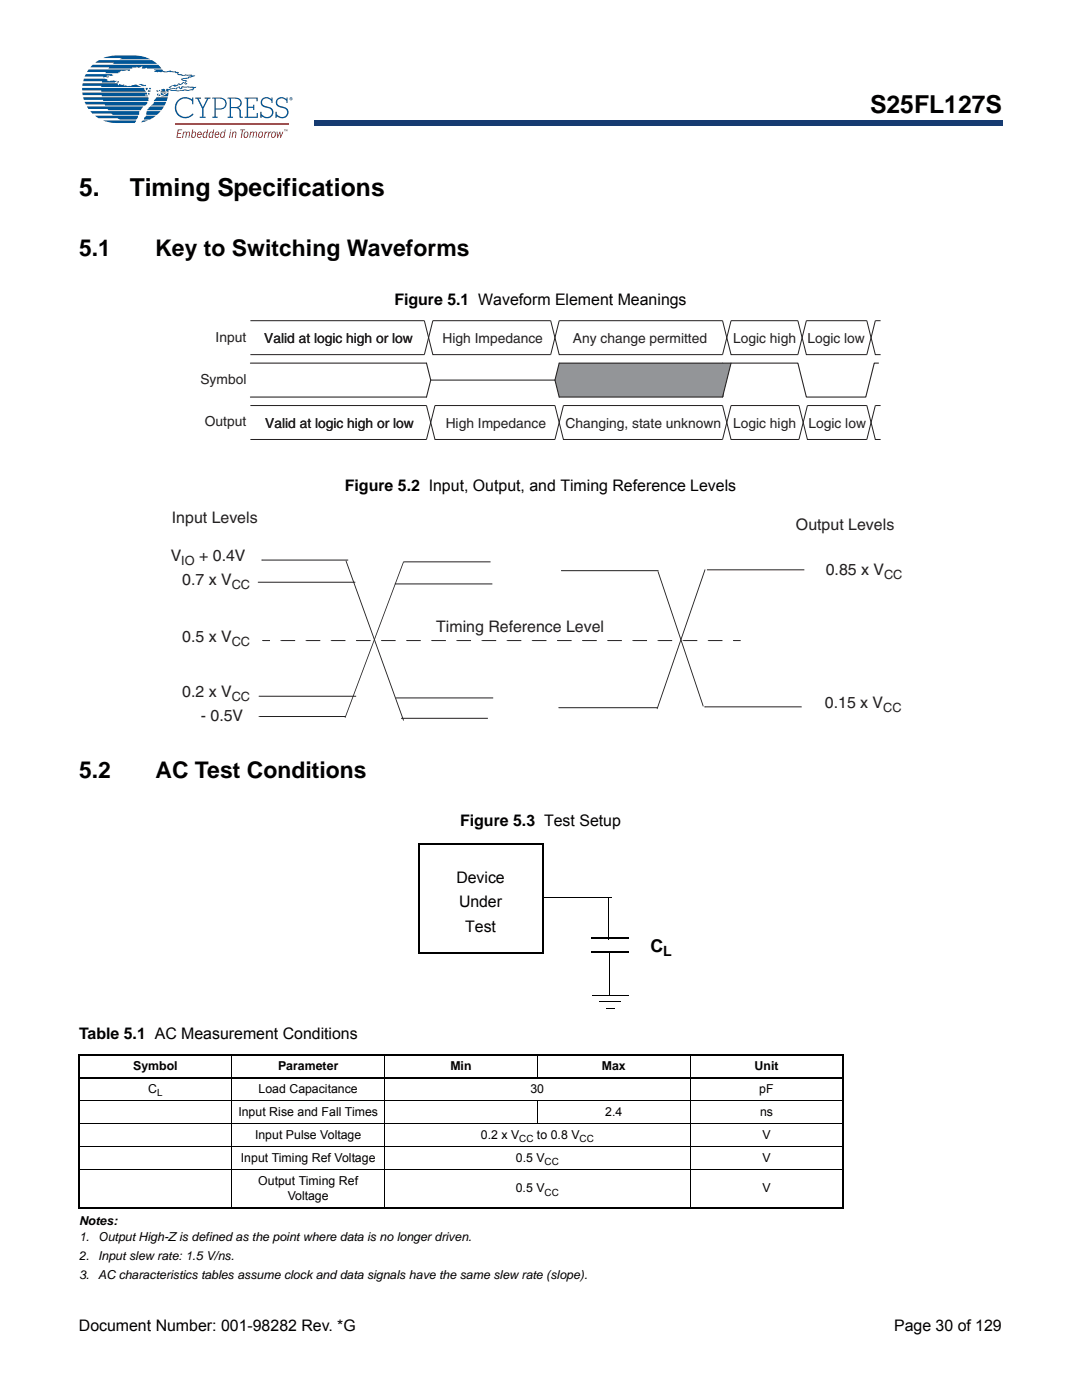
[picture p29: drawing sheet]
<svg xmlns="http://www.w3.org/2000/svg" width="216mm" height="279mm" viewBox="0 0 216 279" stroke-linecap="round" stroke-linejoin="round" font-family="sans-serif">
<defs><g id="words">
<g font-size="4.9">
<text x="173.6" y="22.6">S25FL127S</text>
<text x="15.8" y="39.1">5.</text>
<text x="25.9" y="39.1">Timing Specifications</text>
</g>
<g font-size="4.6">
<text x="15.8" y="51.2">5.1</text>
<text x="31" y="51.2">Key to Switching Waveforms</text>
<text x="15.8" y="155.3">5.2</text>
<text x="31" y="155.3">AC Test Conditions</text>
</g>
<text font-size="3.5" x="129.8" y="189.9">C</text>
<g font-size="3.2">
<text x="78.7" y="60.8">Figure 5.1 Waveform Element Meanings</text>
<text x="68.8" y="98">Figure 5.2 Input, Output, and Timing Reference Levels</text>
<text x="91.8" y="164.9">Figure 5.3 Test Setup</text>
<text x="91.1" y="176.1">Device</text>
<text x="91.6" y="181.1">Under</text>
<text x="92.8" y="186">Test</text>
<text x="15.8" y="207.3">Table 5.1 AC Measurement Conditions</text>
<text x="15.7" y="265.6">Document Number: 001-98282 Rev. *G</text>
<text x="178.4" y="265.6">Page 30 of 129</text>
</g>
<g font-size="3.2" fill="#231f20">
<text x="34.3" y="104.4">Input Levels</text>
<text x="158.8" y="105.8">Output Levels</text>
<text x="34.1" y="112">V</text>
<text x="39.7" y="112">+ 0.4V</text>
<text x="36.4" y="116.8">0.7 x V</text>
<text x="164.8" y="114.7">0.85 x V</text>
<text x="36.4" y="128.1">0.5 x V</text>
<text x="87" y="126.1">Timing Reference Level</text>
<text x="36.4" y="139">0.2 x V</text>
<text x="40.1" y="144">- 0.5V</text>
<text x="164.6" y="141.3">0.15 x V</text>
</g>
<g font-size="2.8" fill="#231f20">
<text x="43" y="68.2">Input</text>
<text x="52.7" y="68.4">Valid at logic high or low</text>
<text x="88.3" y="68.4">High Impedance</text>
<text x="114.3" y="68.4">Any change permitted</text>
<text x="146.3" y="68.4">Logic high</text>
<text x="161.1" y="68.4">Logic low</text>
<text x="40" y="76.6">Symbol</text>
<text x="40.9" y="85.1">Output</text>
<text x="52.9" y="85.3">Valid at logic high or low</text>
<text x="88.9" y="85.3">High Impedance</text>
<text x="112.9" y="85.3">Changing, state unknown</text>
<text x="146.3" y="85.3">Logic high</text>
<text x="161.3" y="85.3">Logic low</text>
</g>
<text font-size="2.8" x="132.3" y="190.8">L</text>
<g font-size="2.5" fill="#231f20">
<text x="36.2" y="112.8">IO</text>
<text x="46.2" y="117.6">CC</text>
<text x="176.4" y="115.5">CC</text>
<text x="46.2" y="128.9">CC</text>
<text x="46.2" y="139.8">CC</text>
<text x="176.2" y="142.1">CC</text>
</g>
<g font-size="2.5">
<text x="26.6" y="213.5">Symbol</text>
<text x="55.5" y="213.5">Parameter</text>
<text x="89.9" y="213.5">Min</text>
<text x="120.1" y="213.5">Max</text>
<text x="150.5" y="213.5">Unit</text>
<text x="29.6" y="218.1">C</text>
<text x="51.6" y="218.1">Load Capacitance</text>
<text x="105.9" y="218.1">30</text>
<text x="151.5" y="218.1">pF</text>
<text x="47.6" y="222.7">Input Rise and Fall Times</text>
<text x="50.9" y="227.3">Input Pulse Voltage</text>
<text x="95.9" y="227.3">0.2 x V</text>
<text x="107.1" y="227.3">to 0.8 V</text>
<text x="120.8" y="222.7">2.4</text>
<text x="151.7" y="222.7">ns</text>
<text x="152.1" y="227.3">V</text>
<text x="48.1" y="231.9">Input Timing Ref Voltage</text>
<text x="102.9" y="231.9">0.5 V</text>
<text x="152.1" y="231.9">V</text>
<text x="51.5" y="236.5">Output Timing Ref</text>
<text x="57.4" y="239.5">Voltage</text>
<text x="102.9" y="238">0.5 V</text>
<text x="152.1" y="238">V</text>
<text x="15.8" y="244.4">Notes:</text>
<text x="15.8" y="247.6">1.</text>
<text x="15.8" y="251.5">2.</text>
<text x="19.6" y="247.6">Output High-Z is defined as the point where data is no longer driven.</text>
<text x="19.6" y="251.5">Input slew rate: 1.5 V/ns.</text>
<text x="15.8" y="255.3">3.</text>
<text x="19.6" y="255.3">AC characteristics tables assume clock and data signals have the same slew rate (slope).</text>
</g>
<g font-size="2">
<text x="31.4" y="218.7">L</text>
<text x="103.6" y="227.9">CC</text>
<text x="115.7" y="227.9">CC</text>
<text x="108.7" y="232.5">CC</text>
<text x="108.7" y="238.6">CC</text>
</g>
</g></defs>
<path d="M62.8 24.1h137.3v.9h-137.3z" fill="#163b71"/>
<path d="M62.7 25h137.3M62.8 24.1h137.2" fill="none" stroke="#163b71" stroke-width=".2"/>
<path d="M62.7 24h.2v1h-.2z" fill="#163b71"/>
<path d="M16.4 11.1h42v16.4h-42z" fill="#fff"/>
<g fill="#005596">
<path d="M29.6 17.9l.5 .1-.1 .2-.6 .1z"/>
<path d="M16.4 18.5h12.8a.28 .28 0 0 1 .1 .3 .28 .28 0 0 1-.4 .1l.6 .3h-9.2v-.2h-3.8z"/>
<path d="M17.1 14.8h5.5l-.3 .2h.3l-1.5 .2 .7 .1-.9 .1-.3 .1 .1-.2h-3.8z"/>
<path d="M19 12.5l.7-.5h10.6l1.1 .8h-8.9l.3-.3z"/>
<path d="M20.6 11.6l2-.5h4.5h-.2l1.6 .2 1.5 .5h-6.2l.6-.2z"/>
<path d="M16.5 16.6h6.9l.2 .5 .3-.3 .5 .2 .4-.1-.1 .2 1.3 .1a1.82 1.82 0 0 1 2.2 .2h-8v-.3h-3.8z"/>
<path d="M27.7 16.8h.5l.4 .1 .1 .1 .3-.1 .1 .2-.6 .1z"/>
<path d="M16.7 15.7h4.3l.5 .2h-.2a.85 .85 0 0 0 1 .2h1.1l-.5 .4h-2.6l.1-.3h-3.8z"/>
<path d="M23.3 16.3l.4-.1v.3h-.4z"/>
<path d="M17.7 13.9h8.1l.2 .1-.2 .1-.5-.1-.4 .1a1.76 1.76 0 0 0-1.4 .5h-2.5l.1-.2h-3.7z"/>
<path d="M30.7 13.9h1.7a.98 .98 0 0 0 1.4 .2h.3l.1 .1 1.5 .2-.1 .2 .1 .2 .9 .2 .4-.2 1.3 .1-.1 .2h.8l-.9 .4-.3-.1-.1 .2-1.3 .2 .9 .3v.2l-.2 .2 .3 .2a.37 .37 0 0 1-.4 .2 .37 .37 0 0 1-.3-.3l-.6 .4-.4-.2-.2 .3h-.5l.2 .2h-.2a.69 .69 0 0 0-1 .2l1.1 .2v-.2l.7-.3 .2 .4a.61 .61 0 0 1 .9-.3l.6-.1 1.7 .2-.8 .6-2.9 .2-1.9-.3v.4h-.3a.31 .31 0 0 1-.2-.3 .31 .31 0 0 1 .2-.3l1 .2a5.2 5.2 0 0 0 2.6-.1l.5 .2 1.1-.2-.1-.1 .2-.2-2.2-.1v.3l-.3 .1h-.2l-.2-.3-.4 .1v.3l-1.4-.2-.3-.3 1.1-.5a.92 .92 0 0 0 1-.3l.3 .2 .4-.3a.45 .45 0 0 1 .7 .2l-.2-.3 .1-.2a.55 .55 0 0 1-.8-.5l1.2-.2 .2-.2 .6-.1-.3-.1h-1.6l-.6-.1-.3-.1v-.3h-.3l-.2-.2-4.2-.1 .5-.3-.3 .1z"/>
<path d="M32.2 17.8l.5-.1 .2 .2 .2 .4h-1.1l.4-.2-.2-.1z"/>
<path d="M31.3 18l.3 .3h-.3z"/>
<path d="M16.4 17.5h12.4l.3 .8h-8.9v-.3h-3.8z"/>
<path d="M31.7 18h.3l-.2 .2z"/>
<path d="M29.8 17.5h.3v.2l-.1 .1h-.2z"/>
<path d="M29.1 17.5h.4l-.2 .5z"/>
<path d="M29.6 18.5l.3 .1-.1 .4-.2-.2z"/>
<path d="M18.3 13.1l.2-.2h13.1l.6 .8h-2.8l-.1-.2-.7 .2-.3-.1 .1-.4-.7 .3-.4-.2-.1 .2h-.8v.2h-4.8l.2-.3h-3.8z"/>
<path d="M32 18.5h1.2a.44 .44 0 0 1-.7 0l-.2 .1 .4 .2-.5 .1z"/>
<path d="M32.2 19.1l.7-.2 .7-.4-.1 .7h-1.3z"/>
<path d="M31.8 18.8l.2 .1v.2l-.5 .1z"/>
<path d="M31.4 18.7l.3 .1-.3 .3z"/>
<path d="M16.6 19.4h13v.2v.6h-9l-.1-.3h-3.8z"/>
<path d="M16.9 20.3h12.5v.2l-.5 .6h-7.9l-.1-.3h-3.8z"/>
<path d="M17.3 21.3h11.3l-.5 .7h-6.5l-.1-.2h-3.8z"/>
<path d="M18 22.2h9.8l-.1 .7h-5.2l-.2-.2h-3.8z"/>
<path d="M19 23.1h8.6l-.4 .7h-3.3l-.4-.2h-3.8z"/>
<path d="M20.5 24h6.7l-.3 .6h-3.7l-1.2-.1z"/>
<path d="M31.2 19.4h2.3l-.3 .8h-2.5z"/>
<path d="M30.7 20.3h2.5l-.4 .8h-2.6l.5-.5z"/>
<path d="M29.7 21.5l.2-.2h2.8l-.5 .7h-2.8z"/>
<path d="M29.3 22.2h2.8l-.8 .7h-2.1z"/>
<path d="M29.1 23.1h2l-1.2 .7h-1.2z"/>
<path d="M28.3 24.2l.2-.2h1l-1.3 .4z"/>
<path d="M35.5 20a2.15 2.15 0 0 1 2.8-.2v-.3h.3v1.3h-.3v-.6a1.84 1.84 0 0 0-2.6 0 1.84 1.84 0 0 0 .1 2.7 1.84 1.84 0 0 0 2.7-.3l.1 .2a2.11 2.11 0 0 1-3.1 .3 2.11 2.11 0 0 1 0-3.1z"/>
<path d="M38.9 19.5h1.2v.2h-.5l.9 1.7 .8-1.7h-.5v-.2h1.2v.2h-.4l-1 2v1.6h.4v.2h-1.1v-.2h.4v-1.6l-1-2h-.4z"/>
<path d="M48.8 19.5h2.6v.7h-.2v-.5h-1.7v1.6h1v-.4h.3v1.1h-.3v-.5h-1v1.8h1.7v-.7h.3v.9h-2.7v-.2h.4v-3.6h-.4z"/>
<path d="M52.2 19.8a1.28 1.28 0 0 1 1.9 0v-.3h.3v1h-.3a.89 .89 0 0 0-1-.9 .89 .89 0 0 0-.7 1.3l.5 .2a1.49 1.49 0 0 1 1.7 1.3 1.34 1.34 0 0 1-1 1.2 1.34 1.34 0 0 1-1.4-.4v.3h-.3v-1.2h.3a.99 .99 0 0 0 1.1 1.1 .89 .89 0 0 0 1-.8 .89 .89 0 0 0-.7-1 1.44 1.44 0 0 1-1.6-1.1z"/>
<path d="M55.2 19.8a1.28 1.28 0 0 1 2 0v-.3h.2v1h-.2a.89 .89 0 0 0-1.1-.9 .89 .89 0 0 0-.6 1.3l.4 .2a1.49 1.49 0 0 1 1.7 1.3 1.34 1.34 0 0 1-.9 1.2 1.34 1.34 0 0 1-1.5-.4v.3h-.2v-1.2h.2a.99 .99 0 0 0 1.1 1.1 .89 .89 0 0 0 1-.8 .89 .89 0 0 0-.7-1 1.44 1.44 0 0 1-1.6-1.1z"/>
<path d="M43 19.7v2a1.58 1.58 0 0 0 1.9-.7 .99 .99 0 0 0-1-1.3zM42.4 19.5a2.62 2.62 0 0 1 2.6 .4 1.21 1.21 0 0 1 .1 1.4 1.21 1.21 0 0 1-1.3 .6h-.8v1.4h.4v.2h-1v-.2h.4v-3.6h-.4z"/>
<path d="M46.1 19.7v1.7h.9a.84 .84 0 0 0 1-.9 .84 .84 0 0 0-1.1-.8zM45.4 19.5a2.71 2.71 0 0 1 2.6 .4 .99 .99 0 0 1-.5 1.6 .77 .77 0 0 1 .6 .9v.9h.4v.2h-.7v-1.1a.73 .73 0 0 0-.9-.8h-.8v1.7h.4v.2h-1.1v-.2h.4v-3.6h-.4z"/>
</g>
<path d="M34.9 24.7h22.7" fill="none" stroke="#e12726" stroke-width=".29"/>
<g fill="#e12726">
<path d="M35.5 25.8h.9l-.1 .2h-.7l-.1 .6h.6v.1h-.6l-.1 .7h.8l-.1 .1h-.9z"/>
<path d="M36.5 26.3h.2v.2l.3-.3 .3 .3a.35 .35 0 0 1 .5-.2 .35 .35 0 0 1 .1 .5l-.1 .7h-.2l.1-.9-.2-.2-.4 1.1h-.1l.1-.9-.1-.2a1.08 1.08 0 0 0-.5 1.1h-.2z"/>
<path d="M46.4 26.3h.2l-.1 .2a.35 .35 0 0 1 .5-.2 .35 .35 0 0 1 .2 .5l-.2 .7h-.1l.1-.9v-.2h-.3l-.3 1.1h-.2z"/>
<path d="M47.9 25.8h1v.2h-.4l-.3 1.5h-.2l.3-1.5h-.4z"/>
<path d="M49.9 26.3h.2v.2l.3-.3 .3 .3a.35 .35 0 0 1 .4-.2 .35 .35 0 0 1 .2 .5l-.1 .7h-.2l.1-.9-.2-.2-.4 1.1h-.1l.1-.9-.1-.2a1.08 1.08 0 0 0-.5 1.1h-.2z"/>
<path d="M52.8 26.3h.2v.3l.4-.4v.3l-.4 .1-.2 .9h-.2z"/>
<path d="M53.6 26.3h.1v.3l.4-.4v.3l-.3 .1-.3 .9h-.1z"/>
<path d="M55.2 26.3h.2v.9l.4-.9h.1l.1 .9 .4-.9h.1l-.4 1.2h-.2l-.1-1-.3 1h-.2z"/>
<path d="M38.6 26.5l-.2 .6 .2 .3a.74 .74 0 0 0 .3-.9zM38.4 25.8h.1l-.1 .6 .4-.2a.68 .68 0 0 1 .3 .8 .68 .68 0 0 1-.6 .5l-.2-.2-.2 .2z"/>
<path d="M39.7 26.4l-.2 .4h.6l-.1-.4zM39.5 26.5a.43 .43 0 0 1 .7 0l.1 .4-.8 .1 .1 .4 .3-.1 .1-.2 .2 .1a.45 .45 0 0 1-.4 .3 .45 .45 0 0 1-.4-.2z"/>
<path d="M40.8 26.5l-.2 .6 .1 .3a.54 .54 0 0 0 .5-.4 .54 .54 0 0 0-.2-.6zM40.6 26.5l.4-.3 .3 .2 .1-.6h.1l-.2 1.7h-.2v-.1a.37 .37 0 0 1-.3 .1 .37 .37 0 0 1-.3-.2z"/>
<path d="M42 26.5l-.2 .6 .1 .3a.54 .54 0 0 0 .5-.4 .54 .54 0 0 0-.2-.6zM41.8 26.5l.4-.3 .3 .2 .1-.6h.1l-.2 1.7h-.2v-.1a.37 .37 0 0 1-.3 .1 .37 .37 0 0 1-.3-.2z"/>
<path d="M43.2 26.4l-.2 .4h.6l-.1-.4zM43 26.5a.43 .43 0 0 1 .7 0l.1 .4-.8 .1 .1 .4 .3-.1 .1-.2 .2 .1a.45 .45 0 0 1-.4 .3 .45 .45 0 0 1-.4-.2z"/>
<path d="M44.3 26.5l-.2 .6 .1 .3a.54 .54 0 0 0 .5-.4 .54 .54 0 0 0-.2-.6zM44.1 26.5l.4-.3 .3 .2 .1-.6h.1l-.2 1.7h-.2v-.1a.37 .37 0 0 1-.3 .1 .37 .37 0 0 1-.3-.2z"/>
<path d="M46 25.8h.2l-.1 .2h-.2zM45.9 26.3h.2l-.2 1.2h-.2z"/>
<path d="M48.9 26.5l-.1 .5 .2 .4a.58 .58 0 0 0 .2-1zM48.8 26.4a.45 .45 0 0 1 .7 .1 .69 .69 0 0 1 0 .7 .69 .69 0 0 1-.7 .3 .87 .87 0 0 1 0-1.1z"/>
<path d="M51.9 26.5l-.2 .5 .2 .4a.58 .58 0 0 0 .2-1zM51.7 26.4a.45 .45 0 0 1 .7 .1 .69 .69 0 0 1 0 .7 .69 .69 0 0 1-.7 .3 .87 .87 0 0 1 0-1.1z"/>
<path d="M54.4 26.5l-.1 .5 .2 .4a.58 .58 0 0 0 .1-1zM54.2 26.4a.45 .45 0 0 1 .8 .1 .69 .69 0 0 1 0 .7 .69 .69 0 0 1-.7 .3 .87 .87 0 0 1-.1-1.1z"/>
<path d="M57 25.8l.2 .3 .1-.3v.4v-.3l-.1 .3-.2-.3v.3zM56.7 25.8h.2l-.1 .4z"/>
</g>
<path d="M58 19.6h.1zM57.9 19.5h.3v.4l-.1-.2-.2 .2zM57.8 19.7a.26 .26 0 0 0 .5 0 .26 .26 0 0 0-.5 0zM57.7 19.7a.35 .35 0 0 1 .7 0 .35 .35 0 0 1-.7 0z" fill="#005596"/>
<path d="M15.6 210.5h152.8M15.6 215.1h152.8M15.8 210.7v30.1M168.2 210.7v30.1M15.6 241h152.8" fill="none" stroke="#000" stroke-width=".36"/>
<path d="M15.6 219.6h152.8M46.2 210.3v30.9M76.7 210.3v30.9M107.2 210.3v4.9M107.2 219.6v4.7M137.7 210.3v30.9M15.6 224.2h152.8M15.6 228.8h152.8M15.6 233.4h152.8" fill="none" stroke="#000" stroke-width=".2"/>
<path d="M40 64h135.7v23.7h-135.7z" fill="#fff"/>
<path d="M50 64h34.7l1.7 6.8h23.5l1.7-6.8h32.6l1.7 6.8h13.3l1.7-6.8h12.1l1.7 6.8h1M175.7 64h-1l-1.7 6.8h-12.1l-1.7-6.8h-13.3l-1.7 6.8h-32.6l-1.7-6.8h-23.5l-1.7 6.8h-34.7" fill="none" stroke="#231f20" stroke-width=".2"/>
<path d="M50 72.5h35.1l.8 3.4h24.8M85.9 75.9l-.8 3.3h-35.1" fill="none" stroke="#231f20" stroke-width=".21"/>
<path d="M111.6 72.5h.2v6.7h-.2l-.9-3.3z" fill="#939598"/>
<path d="M111.6 72.5l-.9 3.4 .9 3.3" fill="none" stroke="#231f20" stroke-width=".21"/>
<path d="M111.8 72.5h32.6v6.7h-32.6z" fill="#939598"/>
<path d="M111.6 79.2h32.6M111.6 72.5h32.6" fill="none" stroke="#231f20" stroke-width=".21"/>
<path d="M144.2 72.5h1.7l-1.7 6.7z" fill="#939598"/>
<path d="M144.2 72.5h15l1.7 6.7h11.9l1.6-6.7h.9M145.9 72.5l-1.7 6.7" fill="none" stroke="#231f20" stroke-width=".21"/>
<path d="M50 80.9h35.1l1.7 6.8h23.9l1.7-6.8h31.8l1.7 6.8h13.5l1.7-6.8h11.9l1.7 6.8h1M175.7 80.9h-1l-1.7 6.8h-11.9l-1.7-6.8h-13.5l-1.7 6.8h-31.8l-1.7-6.8h-23.9l-1.7 6.8h-35.1" fill="none" stroke="#231f20" stroke-width=".2"/>
<path d="M31.6 101.1h152.5v43.3h-152.5z" fill="#fff"/>
<path d="M51.5 116.1v.2M51.6 116.2h19.3" fill="none" stroke="#231f20" stroke-width=".2"/>
<g fill="#231f20">
<path d="M68.9 111.9h.2z"/>
<path d="M80.4 143.8h.2z"/>
<path d="M69 112l.1-.1 11.5 31.8-.2 .1z"/>
<path d="M68.8 143.2l.1 .1z"/>
<path d="M80.5 112l.1 .2z"/>
<path d="M80.4 112.1l.2 .1-11.7 31h-.1z"/>
</g>
<path d="M51.7 138.9v.1M51.8 139h19.3" fill="none" stroke="#231f20" stroke-width=".2"/>
<g fill="#231f20">
<path d="M131.2 114l.2 .1z"/>
<path d="M140.2 140.9h.2z"/>
<path d="M131.2 114.1h.2l9 26.8h-.2z"/>
<path d="M131.1 141.4l.1 .1z"/>
<path d="M140.6 113.6l.1 .2z"/>
<path d="M140.6 113.7l.1 .1-9.5 27.6h-.1z"/>
</g>
<g fill="none" stroke="#231f20" stroke-width=".2">
<path d="M52.2 111.7v.2M52.3 111.8h17.2M78.9 116.5v.1M78.9 116.5h19.3M80.7 112v.2M80.7 112.1h17.2M112 113.8v.2M112.1 113.9h19.3M141.2 113.6v.2M141.2 113.7h19.3M52.4 127.8v.1M52.5 127.8h1.4"/>
<path d="M56.1 127.8v.1M56.1 127.8h2.8M61.1 127.8v.1M61.1 127.8h2.8M66.1 127.8v.1M66.2 127.8h2.7M71.1 127.8v.1M71.2 127.8h2.7M76.1 127.8v.1M76.2 127.8h2.7M79.1 139.2v.2M79.1 139.3h19.3"/>
<path d="M81.2 127.8v.1M81.2 127.8h2.8M86.2 127.8v.1M86.2 127.8h2.8M91.2 127.8v.1M91.2 127.8h2.8M96.2 127.8v.1M96.2 127.8h2.8M101.2 127.8v.1M101.3 127.8h2.7M106.2 127.8v.1M106.3 127.8h2.7"/>
<path d="M111.2 127.8v.1M111.3 127.8h2.8M116.3 127.8v.1M116.3 127.8h2.8M121.3 127.8v.1M121.3 127.8h2.8M126.3 127.8v.1M126.3 127.8h2.8M131.3 127.8v.1M131.4 127.8h2.7M136.3 127.8v.1M136.4 127.8h2.7"/>
<path d="M141.3 127.8v.1M141.4 127.8h2.8M146.4 127.8v.1M146.4 127.8h1.4M51.7 142.9v.2M51.8 143h17.1M80.1 143.3v.1M80.2 143.4h17.2M111.5 141.2v.1M111.6 141.2h19.6M140.6 141v.2M140.7 141.1h19.3"/>
</g>
<path d="M83.5 168.4h24.9M83.6 168.2v22M108.3 168.4v22M83.4 190.3h24.8M118.1 187.3h7.2M118.1 189.9h7.2" fill="none" stroke="#000" stroke-width=".36"/>
<path d="M108.2 179v.2zM121.4 179l.2 .1zM118 187.1h.1v.4h-.1zM118 189.7h.1v.4h-.1zM118.2 198.6l.1 .2zM121.6 189.8l.1 .1zM119.6 199.9l.1 .1zM121 201.3l.1 .1zM121.1 201.3h1.5v.1h-1.5z" fill="#000"/>
<path d="M108.2 179.1h13.9M121.5 179.1v8.4M118.3 198.7h7.1M119.7 200h4.1M121.6 189.9v8.9" fill="none" stroke="#000" stroke-width=".2"/>
<use href="#words"/>
</svg>
